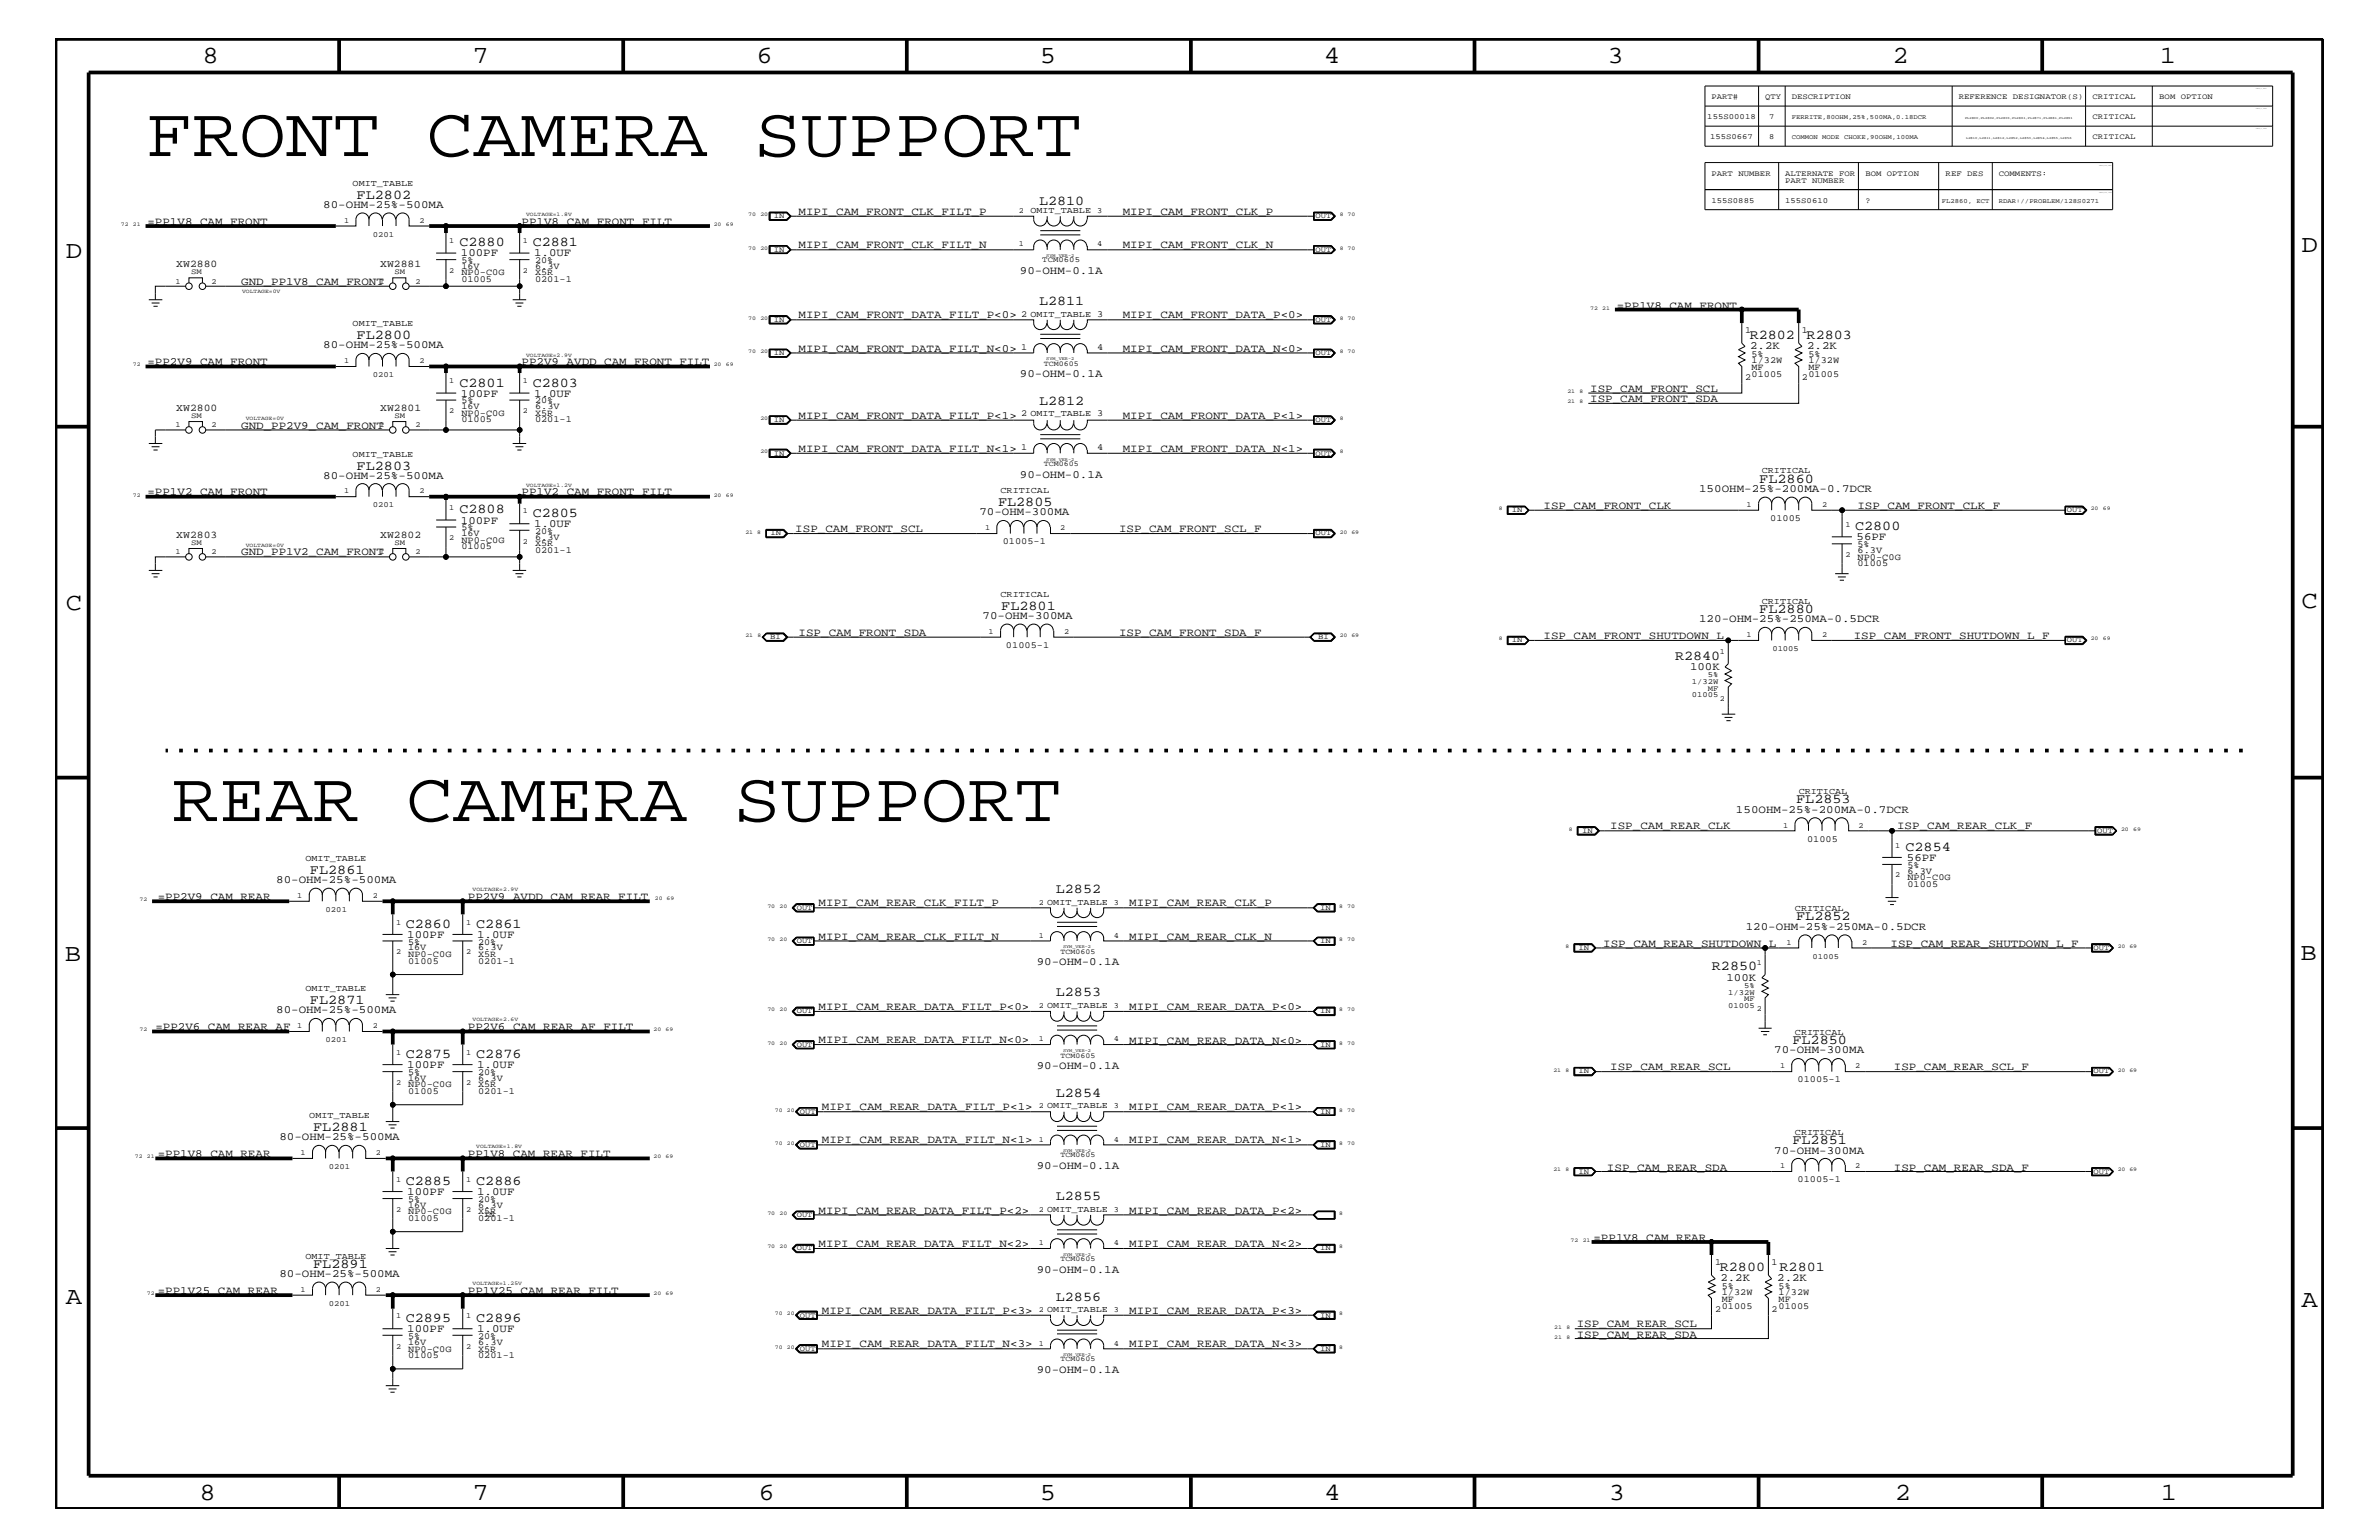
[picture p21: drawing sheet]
<svg xmlns="http://www.w3.org/2000/svg" width="432mm" height="279mm" viewBox="0 0 432 279" stroke-linecap="round" stroke-linejoin="round" font-family="sans-serif">
<defs><g id="words">
<g font-size="12.9">
<text x="26.4" y="28.3">FRONT CAMERA SUPPORT</text>
<text x="31.2" y="149">REAR CAMERA SUPPORT</text>
</g>
<g font-size="4.5">
<text x="36.7" y="11.5">8</text>
<text x="85.8" y="11.5">7</text>
<text x="137.3" y="11.5">6</text>
<text x="188.7" y="11.5">5</text>
<text x="240.3" y="11.5">4</text>
<text x="291.8" y="11.5">3</text>
<text x="343.5" y="11.5">2</text>
<text x="392" y="11.5">1</text>
<text x="11.9" y="46.8">D</text>
<text x="417.7" y="45.7">D</text>
<text x="11.9" y="110.6">C</text>
<text x="417.7" y="110.3">C</text>
<text x="11.8" y="174.3">B</text>
<text x="417.6" y="174.2">B</text>
<text x="11.9" y="236.7">A</text>
<text x="417.7" y="237.1">A</text>
<text x="36.2" y="272.1">8</text>
<text x="85.8" y="272.1">7</text>
<text x="137.7" y="272.1">6</text>
<text x="188.7" y="272.1">5</text>
<text x="240.4" y="272.1">4</text>
<text x="292" y="272.1">3</text>
<text x="343.9" y="272.1">2</text>
<text x="392.2" y="272.1">1</text>
</g>
<g font-size="2.5">
<text x="64.7" y="36.1">FL2802</text>
<text x="188.6" y="37.2">L2810</text>
<text x="83.4" y="44.6">C2880</text>
<text x="96.7" y="44.6">C2881</text>
<text x="188.6" y="55.3">L2811</text>
<text x="64.7" y="61.5">FL2800</text>
<text x="317.6" y="61.5">R2802</text>
<text x="327.9" y="61.5">R2803</text>
<text x="83.4" y="70.1">C2801</text>
<text x="96.7" y="70.1">C2803</text>
<text x="188.6" y="73.5">L2812</text>
<text x="64.7" y="85.2">FL2803</text>
<text x="319.3" y="87.6">FL2860</text>
<text x="83.4" y="93.2">C2808</text>
<text x="96.7" y="93.8">C2805</text>
<text x="181.1" y="91.8">FL2805</text>
<text x="336.7" y="96.2">C2800</text>
<text x="181.7" y="110.6">FL2801</text>
<text x="319.3" y="111.2">FL2880</text>
<text x="304" y="119.7">R2840</text>
<text x="326" y="145.7">FL2853</text>
<text x="345.9" y="154.4">C2854</text>
<text x="56.3" y="158.5">FL2861</text>
<text x="191.6" y="162">L2852</text>
<text x="326" y="167">FL2852</text>
<text x="73.7" y="168.3">C2860</text>
<text x="86.4" y="168.3">C2861</text>
<text x="310.7" y="176.1">R2850</text>
<text x="56.3" y="182.1">FL2871</text>
<text x="191.6" y="180.8">L2853</text>
<text x="73.7" y="192">C2875</text>
<text x="86.4" y="192">C2876</text>
<text x="325.3" y="189.4">FL2850</text>
<text x="191.6" y="199">L2854</text>
<text x="56.9" y="205.2">FL2881</text>
<text x="325.3" y="207.6">FL2851</text>
<text x="73.7" y="215">C2885</text>
<text x="86.4" y="215">C2886</text>
<text x="191.6" y="217.8">L2855</text>
<text x="56.9" y="230.1">FL2891</text>
<text x="312.2" y="230.7">R2800</text>
<text x="323" y="230.7">R2801</text>
<text x="73.7" y="239.9">C2895</text>
<text x="86.4" y="239.9">C2896</text>
<text x="191.6" y="236">L2856</text>
</g>
<g font-size="2">
<text x="26.8" y="40.8">=PP1V8_CAM_FRONT</text>
<text x="58.7" y="37.8">80-OHM-25%-500MA</text>
<text x="94.7" y="40.8">PP1V8_CAM_FRONT_FILT</text>
<text x="144.9" y="39">MIPI_CAM_FRONT_CLK_FILT_P</text>
<text x="203.8" y="39">MIPI_CAM_FRONT_CLK_P</text>
<text x="83.7" y="46.5">100PF</text>
<text x="96.9" y="46.5">1.0UF</text>
<text x="144.9" y="45.1">MIPI_CAM_FRONT_CLK_FILT_N</text>
<text x="203.8" y="45.1">MIPI_CAM_FRONT_CLK_N</text>
<text x="43.8" y="51.7">GND_PP1V8_CAM_FRONT</text>
<text x="185.1" y="49.6">90-OHM-0.1A</text>
<text x="144.9" y="57.8">MIPI_CAM_FRONT_DATA_FILT_P&lt;0&gt;</text>
<text x="203.8" y="57.8">MIPI_CAM_FRONT_DATA_P&lt;0&gt;</text>
<text x="293.5" y="56">=PP1V8_CAM_FRONT</text>
<text x="58.7" y="63.2">80-OHM-25%-500MA</text>
<text x="144.9" y="63.9">MIPI_CAM_FRONT_DATA_FILT_N&lt;0&gt;</text>
<text x="203.8" y="63.9">MIPI_CAM_FRONT_DATA_N&lt;0&gt;</text>
<text x="317.7" y="63.4">2.2K</text>
<text x="328" y="63.4">2.2K</text>
<text x="26.8" y="66.2">=PP2V9_CAM_FRONT</text>
<text x="83.7" y="72">100PF</text>
<text x="94.7" y="66.2">PP2V9_AVDD_CAM_FRONT_FILT</text>
<text x="96.9" y="72">1.0UF</text>
<text x="185.1" y="68.4">90-OHM-0.1A</text>
<text x="288.6" y="71.1">ISP_CAM_FRONT_SCL</text>
<text x="43.8" y="77.8">GND_PP2V9_CAM_FRONT</text>
<text x="144.9" y="76">MIPI_CAM_FRONT_DATA_FILT_P&lt;1&gt;</text>
<text x="203.8" y="76">MIPI_CAM_FRONT_DATA_P&lt;1&gt;</text>
<text x="288.6" y="72.9">ISP_CAM_FRONT_SDA</text>
<text x="144.9" y="82">MIPI_CAM_FRONT_DATA_FILT_N&lt;1&gt;</text>
<text x="203.8" y="82">MIPI_CAM_FRONT_DATA_N&lt;1&gt;</text>
<text x="26.8" y="89.9">=PP1V2_CAM_FRONT</text>
<text x="58.7" y="86.9">80-OHM-25%-500MA</text>
<text x="94.7" y="89.9">PP1V2_CAM_FRONT_FILT</text>
<text x="185.1" y="86.6">90-OHM-0.1A</text>
<text x="308.4" y="89.3">150OHM-25%-200MA-0.7DCR</text>
<text x="83.7" y="95">100PF</text>
<text x="96.9" y="95.6">1.0UF</text>
<text x="177.8" y="93.5">70-OHM-300MA</text>
<text x="280.2" y="92.3">ISP_CAM_FRONT_CLK</text>
<text x="337.1" y="92.3">ISP_CAM_FRONT_CLK_F</text>
<text x="43.8" y="100.8">GND_PP1V2_CAM_FRONT</text>
<text x="144.4" y="96.5">ISP_CAM_FRONT_SCL</text>
<text x="203.1" y="96.5">ISP_CAM_FRONT_SCL_F</text>
<text x="337" y="98">56PF</text>
<text x="178.4" y="112.3">70-OHM-300MA</text>
<text x="308.4" y="112.9">120-OHM-25%-250MA-0.5DCR</text>
<text x="144.9" y="115.3">ISP_CAM_FRONT_SDA</text>
<text x="203.1" y="115.3">ISP_CAM_FRONT_SDA_F</text>
<text x="280.2" y="115.9">ISP_CAM_FRONT_SHUTDOWN_L</text>
<text x="336.5" y="115.9">ISP_CAM_FRONT_SHUTDOWN_L_F</text>
<text x="306.7" y="121.5">100K</text>
<text x="315.1" y="147.5">150OHM-25%-200MA-0.7DCR</text>
<text x="292.3" y="150.5">ISP_CAM_REAR_CLK</text>
<text x="344.3" y="150.5">ISP_CAM_REAR_CLK_F</text>
<text x="50.1" y="160.2">80-OHM-25%-500MA</text>
<text x="346.1" y="156.2">56PF</text>
<text x="28.6" y="163.3">=PP2V9_CAM_REAR</text>
<text x="84.9" y="163.3">PP2V9_AVDD_CAM_REAR_FILT</text>
<text x="148.6" y="164.5">MIPI_CAM_REAR_CLK_FILT_P</text>
<text x="205" y="164.5">MIPI_CAM_REAR_CLK_P</text>
<text x="73.9" y="170.1">100PF</text>
<text x="86.6" y="170.1">1.0UF</text>
<text x="148.6" y="170.5">MIPI_CAM_REAR_CLK_FILT_N</text>
<text x="205" y="170.5">MIPI_CAM_REAR_CLK_N</text>
<text x="291" y="171.7">ISP_CAM_REAR_SHUTDOWN_L</text>
<text x="316.9" y="168.7">120-OHM-25%-250MA-0.5DCR</text>
<text x="343.2" y="171.7">ISP_CAM_REAR_SHUTDOWN_L_F</text>
<text x="188.2" y="175.1">90-OHM-0.1A</text>
<text x="313.4" y="177.9">100K</text>
<text x="50.1" y="183.8">80-OHM-25%-500MA</text>
<text x="148.6" y="183.2">MIPI_CAM_REAR_DATA_FILT_P&lt;0&gt;</text>
<text x="205" y="183.2">MIPI_CAM_REAR_DATA_P&lt;0&gt;</text>
<text x="28.2" y="186.9">=PP2V6_CAM_REAR_AF</text>
<text x="84.9" y="186.9">PP2V6_CAM_REAR_AF_FILT</text>
<text x="148.6" y="189.2">MIPI_CAM_REAR_DATA_FILT_N&lt;0&gt;</text>
<text x="205" y="189.3">MIPI_CAM_REAR_DATA_N&lt;0&gt;</text>
<text x="322" y="191.1">70-OHM-300MA</text>
<text x="73.9" y="193.7">100PF</text>
<text x="86.6" y="193.7">1.0UF</text>
<text x="188.2" y="193.9">90-OHM-0.1A</text>
<text x="292.3" y="194.2">ISP_CAM_REAR_SCL</text>
<text x="343.7" y="194.2">ISP_CAM_REAR_SCL_F</text>
<text x="149.2" y="201.5">MIPI_CAM_REAR_DATA_FILT_P&lt;1&gt;</text>
<text x="205" y="201.5">MIPI_CAM_REAR_DATA_P&lt;1&gt;</text>
<text x="28.6" y="209.9">=PP1V8_CAM_REAR</text>
<text x="50.7" y="206.9">80-OHM-25%-500MA</text>
<text x="84.9" y="209.9">PP1V8_CAM_REAR_FILT</text>
<text x="149.2" y="207.4">MIPI_CAM_REAR_DATA_FILT_N&lt;1&gt;</text>
<text x="205" y="207.5">MIPI_CAM_REAR_DATA_N&lt;1&gt;</text>
<text x="322" y="209.3">70-OHM-300MA</text>
<text x="188.2" y="212.1">90-OHM-0.1A</text>
<text x="291.7" y="212.4">ISP_CAM_REAR_SDA</text>
<text x="343.7" y="212.4">ISP_CAM_REAR_SDA_F</text>
<text x="73.9" y="216.9">100PF</text>
<text x="86.6" y="216.9">1.0UF</text>
<text x="148.6" y="220.2">MIPI_CAM_REAR_DATA_FILT_P&lt;2&gt;</text>
<text x="205" y="220.2">MIPI_CAM_REAR_DATA_P&lt;2&gt;</text>
<text x="148.6" y="226.2">MIPI_CAM_REAR_DATA_FILT_N&lt;2&gt;</text>
<text x="205" y="226.3">MIPI_CAM_REAR_DATA_N&lt;2&gt;</text>
<text x="289.2" y="225.1">=PP1V8_CAM_REAR</text>
<text x="50.7" y="231.8">80-OHM-25%-500MA</text>
<text x="188.2" y="230.9">90-OHM-0.1A</text>
<text x="312.3" y="232.4">2.2K</text>
<text x="322.6" y="232.4">2.2K</text>
<text x="28.6" y="234.7">=PP1V25_CAM_REAR</text>
<text x="84.9" y="234.7">PP1V25_CAM_REAR_FILT</text>
<text x="149.2" y="238.4">MIPI_CAM_REAR_DATA_FILT_P&lt;3&gt;</text>
<text x="205" y="238.4">MIPI_CAM_REAR_DATA_P&lt;3&gt;</text>
<text x="73.9" y="241.7">100PF</text>
<text x="86.6" y="241.7">1.0UF</text>
<text x="149.2" y="244.4">MIPI_CAM_REAR_DATA_FILT_N&lt;3&gt;</text>
<text x="205" y="244.5">MIPI_CAM_REAR_DATA_N&lt;3&gt;</text>
<text x="286.2" y="242.7">ISP_CAM_REAR_SDA</text>
<text x="286.2" y="240.8">ISP_CAM_REAR_SCL</text>
<text x="188.2" y="249">90-OHM-0.1A</text>
</g>
<g font-size="1.9">
<text x="32" y="48.5">XW2880</text>
<text x="69" y="48.5">XW2881</text>
<text x="32" y="74.5">XW2800</text>
<text x="69" y="74.5">XW2801</text>
<text x="32" y="97.6">XW2803</text>
<text x="69" y="97.6">XW2802</text>
</g>
<g font-size="1.7">
<text x="83.7" y="47.7">5%</text>
<text x="97.1" y="47.7">20%</text>
<text x="83.7" y="48.8">16V</text>
<text x="83.7" y="51.3">01005</text>
<text x="83.7" y="50">NP0-C0G</text>
<text x="97.1" y="48.8">6.3V</text>
<text x="97.1" y="51.3">0201-1</text>
<text x="97.1" y="50">X5R</text>
<text x="185.3" y="57.4">2 OMIT_TABLE 3</text>
<text x="185.3" y="63.4">1</text>
<text x="199.1" y="63.4">4</text>
<text x="316.7" y="60.4">1</text>
<text x="317.9" y="64.7">5%</text>
<text x="317.9" y="65.9">1/32W</text>
<text x="327.1" y="60.4">1</text>
<text x="328.3" y="65.9">1/32W</text>
<text x="328.3" y="64.7">5%</text>
<text x="316.7" y="68.9">2</text>
<text x="317.9" y="67.1">MF</text>
<text x="317.9" y="68.4">01005</text>
<text x="327.1" y="68.9">2</text>
<text x="328.3" y="68.4">01005</text>
<text x="328.3" y="67.1">MF</text>
<text x="83.7" y="74.3">16V</text>
<text x="83.7" y="73.2">5%</text>
<text x="83.7" y="76.7">01005</text>
<text x="83.7" y="75.5">NP0-C0G</text>
<text x="97.1" y="74.3">6.3V</text>
<text x="97.1" y="76.7">0201-1</text>
<text x="97.1" y="75.5">X5R</text>
<text x="97.1" y="73.2">20%</text>
<text x="185.3" y="75.6">2 OMIT_TABLE 3</text>
<text x="185.3" y="81.6">1</text>
<text x="199.1" y="81.6">4</text>
<text x="321.3" y="94.5">01005</text>
<text x="83.7" y="96.2">5%</text>
<text x="83.7" y="97.3">16V</text>
<text x="83.7" y="99.7">01005</text>
<text x="83.7" y="98.5">NP0-C0G</text>
<text x="97.1" y="97.9">6.3V</text>
<text x="97.1" y="100.4">0201-1</text>
<text x="97.1" y="96.8">20%</text>
<text x="97.1" y="99.1">X5R</text>
<text x="182" y="98.7">01005-1</text>
<text x="337.1" y="99.3">5%</text>
<text x="337.1" y="101.5">NP0-C0G</text>
<text x="337.1" y="100.4">6.3V</text>
<text x="337.1" y="102.7">01005</text>
<text x="182.6" y="117.5">01005-1</text>
<text x="328" y="152.7">01005</text>
<text x="346.2" y="160.9">01005</text>
<text x="346.2" y="158.5">6.3V</text>
<text x="346.2" y="159.7">NP0-C0G</text>
<text x="346.2" y="157.4">5%</text>
<text x="74.1" y="173.7">NP0-C0G</text>
<text x="74.1" y="172.4">16V</text>
<text x="74.1" y="171.4">5%</text>
<text x="86.8" y="173.7">X5R</text>
<text x="86.8" y="171.4">20%</text>
<text x="86.8" y="172.4">6.3V</text>
<text x="74.1" y="174.9">01005</text>
<text x="86.8" y="174.9">0201-1</text>
<text x="74.1" y="197.3">NP0-C0G</text>
<text x="74.1" y="195">5%</text>
<text x="74.1" y="196.1">16V</text>
<text x="86.8" y="197.3">X5R</text>
<text x="86.8" y="195">20%</text>
<text x="86.8" y="196.1">6.3V</text>
<text x="326.3" y="196.4">01005-1</text>
<text x="74.1" y="198.5">01005</text>
<text x="86.8" y="198.5">0201-1</text>
<text x="326.3" y="214.5">01005-1</text>
<text x="74.1" y="220.3">NP0-C0G</text>
<text x="74.1" y="221.5">01005</text>
<text x="74.1" y="219.1">16V</text>
<text x="74.1" y="218">5%</text>
<text x="86.8" y="220.3">X5R</text>
<text x="86.8" y="218">20%</text>
<text x="86.8" y="221.5">0201-1</text>
<text x="86.8" y="219.1">6.3V</text>
<text x="311.3" y="229.6">1</text>
<text x="312.5" y="233.8">5%</text>
<text x="321.6" y="229.6">1</text>
<text x="322.8" y="233.8">5%</text>
<text x="311.3" y="238">2</text>
<text x="312.5" y="236.2">MF</text>
<text x="312.5" y="237.4">01005</text>
<text x="312.5" y="235">1/32W</text>
<text x="321.6" y="238">2</text>
<text x="322.8" y="237.4">01005</text>
<text x="322.8" y="235">1/32W</text>
<text x="322.8" y="236.2">MF</text>
<text x="74.1" y="245.2">NP0-C0G</text>
<text x="74.1" y="244">16V</text>
<text x="74.1" y="242.9">5%</text>
<text x="86.8" y="242.9">20%</text>
<text x="86.8" y="245.2">X5R</text>
<text x="86.8" y="244">6.3V</text>
<text x="74.1" y="246.4">01005</text>
<text x="86.8" y="246.4">0201-1</text>
</g>
<g font-size="1.6">
<text x="64" y="33.7">OMIT_TABLE</text>
<text x="187" y="38.6">OMIT_TABLE</text>
<text x="64" y="59.2">OMIT_TABLE</text>
<text x="64" y="82.8">OMIT_TABLE</text>
<text x="181.6" y="89.5">CRITICAL</text>
<text x="319.8" y="85.9">CRITICAL</text>
<text x="181.6" y="108.3">CRITICAL</text>
<text x="319.8" y="109.5">CRITICAL</text>
<text x="326.5" y="144">CRITICAL</text>
<text x="55.5" y="156.2">OMIT_TABLE</text>
<text x="325.8" y="165.3">CRITICAL</text>
<text x="55.5" y="179.9">OMIT_TABLE</text>
<text x="325.8" y="187.7">CRITICAL</text>
<text x="56.1" y="202.9">OMIT_TABLE</text>
<text x="325.8" y="205.9">CRITICAL</text>
<text x="55.5" y="228.4">OMIT_TABLE</text>
</g>
<g font-size="1.4">
<text x="310.6" y="18">PART#</text>
<text x="320.4" y="18">QTY</text>
<text x="325.2" y="18">DESCRIPTION</text>
<text x="355.5" y="18">REFERENCE DESIGNATOR(S)</text>
<text x="379.8" y="18">CRITICAL</text>
<text x="391.9" y="18">BOM OPTION</text>
<text x="309.9" y="21.6">155S00018</text>
<text x="321.1" y="21.6">7</text>
<text x="379.8" y="21.6">CRITICAL</text>
<text x="310.4" y="25.3">155S0667</text>
<text x="321.1" y="25.3">8</text>
<text x="379.8" y="25.3">CRITICAL</text>
<text x="310.6" y="31.9">PART NUMBER</text>
<text x="324" y="33.1">PART NUMBER</text>
<text x="324" y="31.9">ALTERNATE FOR</text>
<text x="338.6" y="31.9">BOM OPTION</text>
<text x="353.1" y="31.9">REF DES</text>
<text x="362.8" y="31.9">COMMENTS:</text>
<text x="62.5" y="40.4">1</text>
<text x="76.1" y="40.4">2</text>
<text x="140.5" y="39.6">IN</text>
<text x="184.9" y="38.6">2</text>
<text x="199.1" y="38.6">3</text>
<text x="238.8" y="39.6">OUT</text>
<text x="310.6" y="36.8">155S0885</text>
<text x="324" y="36.8">155S0610</text>
<text x="338.6" y="36.8">?</text>
<text x="67.6" y="43">0201</text>
<text x="81.5" y="44.1">1</text>
<text x="94.9" y="44.1">1</text>
<text x="140.5" y="45.7">IN</text>
<text x="184.9" y="44.6">1</text>
<text x="189.2" y="47.6">TCM0605</text>
<text x="199.1" y="44.6">4</text>
<text x="238.8" y="45.7">OUT</text>
<text x="31.9" y="51.5">1</text>
<text x="34.7" y="49.7">SM</text>
<text x="38.4" y="51.5">2</text>
<text x="68.9" y="51.5">1</text>
<text x="71.6" y="49.7">SM</text>
<text x="75.4" y="51.5">2</text>
<text x="81.5" y="49.6">2</text>
<text x="94.9" y="49.6">2</text>
<text x="140.5" y="58.4">IN</text>
<text x="238.8" y="58.4">OUT</text>
<text x="62.5" y="65.9">1</text>
<text x="76.1" y="65.9">2</text>
<text x="140.5" y="64.5">IN</text>
<text x="238.8" y="64.5">OUT</text>
<text x="67.6" y="68.4">0201</text>
<text x="81.5" y="69.5">1</text>
<text x="94.9" y="69.5">1</text>
<text x="189.4" y="66.4">TCM0605</text>
<text x="31.9" y="77.5">1</text>
<text x="34.7" y="75.8">SM</text>
<text x="38.4" y="77.5">2</text>
<text x="68.9" y="77.5">1</text>
<text x="71.6" y="75.8">SM</text>
<text x="75.4" y="77.5">2</text>
<text x="81.5" y="75">2</text>
<text x="94.9" y="75">2</text>
<text x="140.5" y="76.6">IN</text>
<text x="238.8" y="76.6">OUT</text>
<text x="140.5" y="82.7">IN</text>
<text x="238.8" y="82.7">OUT</text>
<text x="62.5" y="89.5">1</text>
<text x="76.1" y="89.5">2</text>
<text x="189.4" y="84.5">TCM0605</text>
<text x="67.6" y="92.1">0201</text>
<text x="81.5" y="92.6">1</text>
<text x="94.9" y="93.2">1</text>
<text x="274.4" y="92.9">IN</text>
<text x="317" y="92">1</text>
<text x="330.7" y="92">2</text>
<text x="334.9" y="95.6">1</text>
<text x="375.2" y="92.9">OUT</text>
<text x="31.9" y="100.5">1</text>
<text x="34.7" y="98.8">SM</text>
<text x="38.4" y="100.5">2</text>
<text x="68.9" y="100.5">1</text>
<text x="71.6" y="98.8">SM</text>
<text x="75.4" y="100.5">2</text>
<text x="81.5" y="98">2</text>
<text x="94.9" y="98.7">2</text>
<text x="139.9" y="97.1">IN</text>
<text x="178.8" y="96.2">1</text>
<text x="192.4" y="96.2">2</text>
<text x="238.8" y="97.1">OUT</text>
<text x="334.9" y="101">2</text>
<text x="139.8" y="115.9">BI</text>
<text x="179.4" y="115">1</text>
<text x="193.1" y="115">2</text>
<text x="239.3" y="115.9">BI</text>
<text x="274.4" y="116.5">IN</text>
<text x="312.2" y="118.6">1</text>
<text x="317" y="115.6">1</text>
<text x="321.7" y="118.1">01005</text>
<text x="330.7" y="115.6">2</text>
<text x="375.2" y="116.5">OUT</text>
<text x="307.1" y="124.1">1/32W</text>
<text x="310" y="125.3">MF</text>
<text x="310" y="122.9">5%</text>
<text x="307.1" y="126.5">01005</text>
<text x="312.2" y="127.1">2</text>
<text x="287.2" y="151.1">IN</text>
<text x="323.7" y="150.1">1</text>
<text x="337.3" y="150.1">2</text>
<text x="344" y="153.8">1</text>
<text x="380.7" y="151.1">OUT</text>
<text x="344" y="159.2">2</text>
<text x="53.9" y="162.8">1</text>
<text x="59.1" y="165.4">0201</text>
<text x="67.6" y="162.8">2</text>
<text x="71.9" y="167.8">1</text>
<text x="84.6" y="167.8">1</text>
<text x="144.6" y="165">OUT</text>
<text x="188.6" y="164.1">2 OMIT_TABLE</text>
<text x="202.2" y="164.1">3</text>
<text x="239.6" y="165">IN</text>
<text x="71.9" y="173.2">2</text>
<text x="84.6" y="173.2">2</text>
<text x="144.6" y="171.1">OUT</text>
<text x="188.6" y="170.1">1</text>
<text x="192.5" y="173.1">TCM0605</text>
<text x="202.2" y="170.1">4</text>
<text x="239.6" y="171.1">IN</text>
<text x="286.5" y="172.3">IN</text>
<text x="324.3" y="171.4">1</text>
<text x="329" y="173.9">01005</text>
<text x="338" y="171.4">2</text>
<text x="380" y="172.3">OUT</text>
<text x="316.6" y="179.3">5%</text>
<text x="318.9" y="175">1</text>
<text x="144.6" y="183.8">OUT</text>
<text x="188.6" y="182.9">2 OMIT_TABLE</text>
<text x="202.2" y="182.9">3</text>
<text x="239.6" y="183.8">IN</text>
<text x="313.7" y="180.5">1/32W</text>
<text x="313.7" y="182.9">01005</text>
<text x="316.6" y="181.6">MF</text>
<text x="318.9" y="183.5">2</text>
<text x="53.9" y="186.5">1</text>
<text x="59.1" y="189.1">0201</text>
<text x="67.6" y="186.5">2</text>
<text x="71.9" y="191.4">1</text>
<text x="84.6" y="191.4">1</text>
<text x="144.6" y="189.9">OUT</text>
<text x="188.6" y="188.9">1</text>
<text x="192.5" y="191.9">TCM0605</text>
<text x="202.2" y="188.9">4</text>
<text x="239.6" y="189.9">IN</text>
<text x="71.9" y="196.8">2</text>
<text x="84.6" y="196.8">2</text>
<text x="286.5" y="194.8">IN</text>
<text x="323.1" y="193.7">1</text>
<text x="336.7" y="193.7">2</text>
<text x="380" y="194.8">OUT</text>
<text x="145.2" y="202">OUT</text>
<text x="188.6" y="201">2 OMIT_TABLE</text>
<text x="202.2" y="201">3</text>
<text x="239.6" y="202">IN</text>
<text x="54.5" y="209.6">1</text>
<text x="68.2" y="209.6">2</text>
<text x="145.2" y="208.1">OUT</text>
<text x="188.6" y="207.1">1</text>
<text x="202.2" y="207.1">4</text>
<text x="239.6" y="208.1">IN</text>
<text x="59.7" y="212.1">0201</text>
<text x="71.9" y="214.4">1</text>
<text x="84.6" y="214.4">1</text>
<text x="192.5" y="210">TCM0605</text>
<text x="286.5" y="213">IN</text>
<text x="323.1" y="211.9">1</text>
<text x="336.7" y="211.9">2</text>
<text x="380" y="213">OUT</text>
<text x="71.9" y="219.8">2</text>
<text x="84.6" y="219.8">2</text>
<text x="87.8" y="220.8">IN</text>
<text x="144.6" y="220.8">OUT</text>
<text x="188.6" y="219.8">2 OMIT_TABLE</text>
<text x="202.2" y="219.8">3</text>
<text x="144.6" y="226.9">OUT</text>
<text x="188.6" y="225.9">1</text>
<text x="202.2" y="225.9">4</text>
<text x="239.6" y="226.9">IN</text>
<text x="192.5" y="228.8">TCM0605</text>
<text x="54.5" y="234.4">1</text>
<text x="59.7" y="236.9">0201</text>
<text x="68.2" y="234.4">2</text>
<text x="71.9" y="239.2">1</text>
<text x="84.6" y="239.2">1</text>
<text x="145.2" y="239">OUT</text>
<text x="188.6" y="238">2 OMIT_TABLE</text>
<text x="202.2" y="238">3</text>
<text x="239.6" y="239">IN</text>
<text x="71.9" y="244.7">2</text>
<text x="84.6" y="244.7">2</text>
<text x="145.2" y="245.1">OUT</text>
<text x="188.6" y="244.1">1</text>
<text x="202.2" y="244.1">4</text>
<text x="239.6" y="245.1">IN</text>
<text x="192.5" y="247">TCM0605</text>
</g>
<g font-size="1.2">
<text x="325.2" y="21.6">FERRITE,80OHM,25%,500MA,0.18DCR</text>
<text x="325.2" y="25.3">COMMON MODE CHOKE,90OHM,100MA</text>
<text x="352.5" y="36.8">FL2860, ECT</text>
<text x="362.8" y="36.8">RDAR://PROBLEM/128S0271</text>
</g>
<g font-size="1">
<text x="21.9" y="41">72</text>
<text x="24.1" y="41">21</text>
<text x="95.5" y="39.2">VOLTAGE=1.8V</text>
<text x="129.5" y="41">20</text>
<text x="131.7" y="41">69</text>
<text x="135.8" y="39.2">70</text>
<text x="138" y="39.2">20</text>
<text x="243.2" y="39.2">8</text>
<text x="244.6" y="39.2">70</text>
<text x="135.8" y="45.3">70</text>
<text x="138" y="45.3">20</text>
<text x="243.2" y="45.3">8</text>
<text x="244.6" y="45.3">70</text>
<text x="43.9" y="53.2">VOLTAGE=0V</text>
<text x="135.8" y="58">70</text>
<text x="138" y="58">20</text>
<text x="243.2" y="58">8</text>
<text x="244.6" y="58">70</text>
<text x="288.6" y="56.2">72</text>
<text x="290.8" y="56.2">21</text>
<text x="95.5" y="64.7">VOLTAGE=2.9V</text>
<text x="135.8" y="64">70</text>
<text x="138" y="64">20</text>
<text x="243.2" y="64">8</text>
<text x="244.6" y="64">70</text>
<text x="24.1" y="66.5">72</text>
<text x="129.5" y="66.5">20</text>
<text x="131.7" y="66.5">69</text>
<text x="284.5" y="71.3">21</text>
<text x="286.7" y="71.3">8</text>
<text x="44.6" y="76.2">VOLTAGE=0V</text>
<text x="138" y="76.2">20</text>
<text x="243.2" y="76.2">8</text>
<text x="284.5" y="73.2">21</text>
<text x="286.7" y="73.2">8</text>
<text x="138" y="82.2">20</text>
<text x="243.2" y="82.2">8</text>
<text x="95.5" y="88.3">VOLTAGE=1.2V</text>
<text x="24.1" y="90.1">72</text>
<text x="129.5" y="90.1">20</text>
<text x="131.7" y="90.1">69</text>
<text x="272" y="92.6">8</text>
<text x="379.5" y="92.6">20</text>
<text x="381.7" y="92.6">69</text>
<text x="44.6" y="99.3">VOLTAGE=0V</text>
<text x="135.3" y="96.8">21 8</text>
<text x="243.2" y="96.8">20 69</text>
<text x="135.3" y="115.6">21</text>
<text x="137.5" y="115.6">8</text>
<text x="243.2" y="115.6">20 69</text>
<text x="272" y="116.2">8</text>
<text x="379.5" y="116.2">20</text>
<text x="381.7" y="116.2">69</text>
<text x="284.7" y="150.7">8</text>
<text x="385" y="150.7">20</text>
<text x="387.2" y="150.7">69</text>
<text x="85.8" y="161.7">VOLTAGE=2.9V</text>
<text x="25.3" y="163.5">72</text>
<text x="118.9" y="163.3">20 69</text>
<text x="139.3" y="164.7">70</text>
<text x="141.5" y="164.7">20</text>
<text x="243.1" y="164.7">8</text>
<text x="244.5" y="164.7">70</text>
<text x="139.3" y="170.7">70</text>
<text x="141.5" y="170.7">20</text>
<text x="243.1" y="170.7">8</text>
<text x="244.5" y="170.7">70</text>
<text x="284.1" y="172">8</text>
<text x="384.4" y="172">20 69</text>
<text x="85.8" y="185.3">VOLTAGE=2.6V</text>
<text x="139.3" y="183.5">70</text>
<text x="141.5" y="183.5">20</text>
<text x="243.1" y="183.5">8</text>
<text x="244.5" y="183.5">70</text>
<text x="25.3" y="187.1">72</text>
<text x="118.6" y="187.1">20</text>
<text x="120.8" y="187.1">69</text>
<text x="139.3" y="189.5">70</text>
<text x="141.5" y="189.5">20</text>
<text x="243.1" y="189.5">8</text>
<text x="244.5" y="189.5">70</text>
<text x="281.9" y="194.4">21</text>
<text x="284.1" y="194.4">8</text>
<text x="384.4" y="194.4">20 69</text>
<text x="140.6" y="201.7">70</text>
<text x="142.8" y="201.7">20</text>
<text x="243.1" y="201.7">8</text>
<text x="244.5" y="201.7">70</text>
<text x="86.4" y="208.3">VOLTAGE=1.8V</text>
<text x="140.6" y="207.7">70</text>
<text x="142.8" y="207.7">20</text>
<text x="243.1" y="207.7">8</text>
<text x="244.5" y="207.7">70</text>
<text x="24.5" y="210.2">72</text>
<text x="26.7" y="210.2">21</text>
<text x="118.6" y="210.2">20</text>
<text x="120.8" y="210.2">69</text>
<text x="281.9" y="212.5">21</text>
<text x="284.1" y="212.5">8</text>
<text x="384.4" y="212.5">20 69</text>
<text x="139.3" y="220.4">70</text>
<text x="141.5" y="220.4">20</text>
<text x="243.1" y="220.4">8</text>
<text x="139.3" y="226.5">70</text>
<text x="141.5" y="226.5">20</text>
<text x="243.1" y="226.5">8</text>
<text x="285.1" y="225.3">72</text>
<text x="287.3" y="225.3">21</text>
<text x="85.8" y="233.2">VOLTAGE=1.25V</text>
<text x="26.7" y="235">72</text>
<text x="118.6" y="235">20</text>
<text x="120.8" y="235">69</text>
<text x="140.6" y="238.6">70</text>
<text x="142.8" y="238.6">20</text>
<text x="243.1" y="238.6">8</text>
<text x="140.6" y="244.7">70</text>
<text x="142.8" y="244.7">20</text>
<text x="243.1" y="244.7">8</text>
<text x="282.1" y="241.1">21</text>
<text x="282.1" y="242.9">21</text>
<text x="284.3" y="241.1">8</text>
<text x="284.3" y="242.9">8</text>
</g>
<g font-size=".8">
<text x="189.9" y="46.6">SYM_VER-2</text>
<text x="189.9" y="65.4">SYM_VER-2</text>
<text x="189.9" y="83.6">SYM_VER-2</text>
<text x="193" y="172.1">SYM_VER-2</text>
<text x="193" y="190.9">SYM_VER-2</text>
<text x="193" y="209.1">SYM_VER-2</text>
<text x="193" y="227.9">SYM_VER-2</text>
<text x="193" y="246">SYM_VER-2</text>
</g>
<g font-size=".6">
<text x="356.7" y="21.6">FL2800,FL2802,FL2803,FL2861,FL2871,FL2881,FL2891</text>
<text x="356.9" y="25.3">L2810,L2811,L2812,L2852,L2853,L2854,L2855,L2856</text>
</g>
</g></defs>
<g fill="none" stroke="#000" stroke-width=".18">
<path d="M309.5 15.6h103v10.9h-103zM309.5 19.2h103M319.2 15.6v10.9M324 15.6v10.9M354.3 15.6v10.9M378.5 15.6v10.9M390.7 15.6v10.9M67 39.8a1.19 1.19 0 0 0-1.2-1.2 1.19 1.19 0 0 0-1.2 1.2v1.2h-3.6M67 39.8a1.19 1.19 0 0 1 1.2-1.2 1.19 1.19 0 0 1 1.1 1.2M67 39.8v1.2M71.8 39.8a1.19 1.19 0 0 0-1.2-1.2 1.19 1.19 0 0 0-1.2 1.2v1.2M139.6 38.5h3.2l.8 .7-.8 .8h-3.2z"/>
<path d="M139.6 39.9h3.2M139.6 38.6h3.2M139.7 38.6v1.3M139.8 38.6h2.9l.7 .6-.7 .6h-2.9zM142.8 38.6l.7 .6-.7 .7M142.8 38.6l.6 .6M143.4 39.2h44.2a1.28 1.28 0 0 0 .4 1.5 1.28 1.28 0 0 0 1.5 .1l.4-.6 .1-.4M143.4 39.2l-.6 .7M190.1 39.2a1.28 1.28 0 0 0 .4 1.5 1.28 1.28 0 0 0 1.5 .1l.4-.6v-.4M192.4 39.8a1.19 1.19 0 0 0 1.2 1.2 1.19 1.19 0 0 0 1.2-1.2M192.4 39.2v.6M194.9 39.2a1.28 1.28 0 0 0 .4 1.5 1.28 1.28 0 0 0 1.5 .1l.4-.6 .1-.4"/>
<path d="M238.4 38.5h3.2l.8 .7-.8 .8h-3.2zM238.4 39.9h3.2M238.4 38.6h3.2M238.5 39.2h-41.1v.6M238.5 38.6v1.3M238.5 38.6h3.1l.5 .6-.5 .6h-3.1M241.6 38.6l.7 .6-.7 .7M241.6 38.6l.6 .6-.6 .7M309.5 29.5h74v8.5h-74zM309.5 34.4h74M309.5 22.9h103M322.8 29.5v8.5"/>
<path d="M337.3 29.5v8.5M351.9 29.5v8.5M361.6 29.5v8.5M27 54.4h2.5M27.5 55h1.5M27.9 55.6h.7M33.7 51.9h-5.5v2.5M34.3 51.3v-.9h2.4v.9M37.3 51.9h33.3M71.3 51.3v-.9h2.4v.9M71.9 41v-1.2a1.19 1.19 0 0 1 1.2-1.2 1.19 1.19 0 0 1 1.2 1.2v1.2h3.6M74.3 51.9h6.6"/>
<path d="M79.2 47.1h3.6M79.2 45.9h3.6M80.9 47.1v4.8h13.4v-4.8M80.9 42.3v3.6M92.5 47.1h3.6M92.5 45.9h3.6M93 54.4h2.5M93.6 55h1.4M93.9 55.6h.8M94.3 42.3v3.6M94.3 51.9v2.5M139.6 57.3h3.2l.8 .7-.8 .8h-3.2z"/>
<path d="M139.6 58.7h3.2M139.6 57.3h3.2M139.7 44.6h3.1l.6 .7-.6 .6h-3.1zM139.7 57.3v1.4M139.8 44.6v1.3M139.8 57.4h2.9l.7 .6-.7 .6h-2.9zM142.7 44.6l.7 .7M142.8 44.6h-3.2v1.4h3.2M142.8 57.3l.7 .7-.7 .7M142.8 57.3l.6 .7M142.8 44.6l.8 .7-.8 .7M142.8 44.6l.7 .7-.7 .7"/>
<path d="M143.4 58h44.2a1.28 1.28 0 0 0 .4 1.5 1.28 1.28 0 0 0 1.5 .1l.4-.6 .1-.4M143.4 58l-.6 .7M143.4 45.3l-.7 .6M187.6 44.7a1.19 1.19 0 0 1 1.2-1.2 1.19 1.19 0 0 1 1.2 1.2M187.6 44.6v.7h-44.2M188.8 41.9h7.3M188.8 42.6h7.3M190.1 44.7a1.19 1.19 0 0 1 1.2-1.2 1.19 1.19 0 0 1 1.1 1.2 1.19 1.19 0 0 1 1.2-1.2 1.19 1.19 0 0 1 1.2 1.2M190.1 58a1.28 1.28 0 0 0 .4 1.5 1.28 1.28 0 0 0 1.5 .1l.4-.6v-.4M190.1 44.6v.7M192.4 58.6a1.19 1.19 0 0 0 1.2 1.2 1.19 1.19 0 0 0 1.2-1.2M192.4 44.6v.7"/>
<path d="M192.4 58v.6M194.9 44.7a1.19 1.19 0 0 1 1.2-1.2 1.19 1.19 0 0 1 1.2 1.2M194.9 58a1.28 1.28 0 0 0 .4 1.5 1.28 1.28 0 0 0 1.5 .1l.4-.6 .1-.4M194.9 44.6v.7M197.4 44.6v.7h41.1M238.4 57.3h3.2l.8 .7-.8 .8h-3.2zM238.4 58.7h3.2M238.4 57.3h3.2M238.5 58h-41.1v.6M238.5 44.6h3.1l.6 .7-.6 .6h-3.1zM238.5 57.3v1.4M238.5 57.4h3.1l.5 .6-.5 .6h-3.1"/>
<path d="M241.6 44.6l.5 .7-.5 .6M241.6 44.6h-3.2v1.4h3.2M241.6 44.6l.8 .7-.8 .7M241.6 44.6l.7 .7-.7 .7M241.6 57.3l.7 .7-.7 .7M241.6 57.3l.6 .7-.6 .7M316.1 58.6v3.7l.6 .6-1.1 .5 1.1 .6-1.1 .7 1.1 .6-1.1 .6 .5 .6v4.8h-27.8M326.5 58.6v3.7l.6 .6-1.3 .5 1.3 .6-1.3 .7 1.3 .6-1.3 .6 .7 .6v6.7h-38.2M33.7 78h-5.5v2.5M34.3 77.4v-.9h2.4v.9M37.3 78h33.3M67 65.3a1.19 1.19 0 0 0-1.2-1.2 1.19 1.19 0 0 0-1.2 1.2v1.2h-3.6"/>
<path d="M67 65.3a1.19 1.19 0 0 1 1.2-1.2 1.19 1.19 0 0 1 1.1 1.2M67 65.3v1.2M71.3 77.4v-.9h2.4v.9M71.8 65.3a1.19 1.19 0 0 0-1.2-1.2 1.19 1.19 0 0 0-1.2 1.2v1.2M71.9 66.5v-1.2a1.19 1.19 0 0 1 1.2-1.2 1.19 1.19 0 0 1 1.2 1.2v1.2h3.6M74.3 78h6.6M79.2 72.6h3.6M79.2 71.3h3.6M80.9 72.6v5.4h13.4v-5.4M80.9 67.7v3.6M92.5 72.6h3.6M92.5 71.3h3.6"/>
<path d="M94.3 67.7v3.6M94.3 78v2.5M139.6 75.5h3.2l.8 .7-.8 .8h-3.2zM139.7 63.4h3.1l.6 .6-.6 .7h-3.1zM139.7 75.6h3.1l.6 .6-.6 .6h-3.1zM139.8 63.4v1.3M139.8 75.6v1.2M142.7 75.6l.7 .6M142.7 63.4l.7 .6M142.8 63.4h-3.2v1.4h3.2M142.8 75.5l.7 .7-.7 .7h-3.2M142.8 63.4l.8 .6-.8 .8"/>
<path d="M142.8 63.4l.7 .6-.7 .8M143.4 76.2h44.2a1.28 1.28 0 0 0 .4 1.5 1.28 1.28 0 0 0 1.5 .1l.4-.6 .1-.4M143.4 76.2l-.7 .6M143.4 64l-.7 .7M187.6 63.5a1.19 1.19 0 0 1 1.2-1.2 1.19 1.19 0 0 1 1.2 1.2M187.6 63.4v.6h-44.2M188.8 60.6h7.3M188.8 61.4h7.3M188.8 78.9h7.3M188.8 79.6h7.3M190.1 63.5a1.19 1.19 0 0 1 1.2-1.2 1.19 1.19 0 0 1 1.1 1.2 1.19 1.19 0 0 1 1.2-1.2 1.19 1.19 0 0 1 1.2 1.2M190.1 76.2a1.28 1.28 0 0 0 .4 1.5 1.28 1.28 0 0 0 1.5 .1l.4-.6v-.4"/>
<path d="M190.1 63.4v.6M192.4 76.8a1.19 1.19 0 0 0 1.2 1.2 1.19 1.19 0 0 0 1.2-1.2M192.4 63.4v.6M192.4 76.2v.6M194.9 63.5a1.19 1.19 0 0 1 1.2-1.2 1.19 1.19 0 0 1 1.2 1.2M194.9 76.2a1.28 1.28 0 0 0 .4 1.5 1.28 1.28 0 0 0 1.5 .1l.4-.6 .1-.4M194.9 63.4v.6M197.4 63.4v.6h41.1M238.4 75.5h3.2l.8 .7-.8 .8h-3.2zM238.5 76.2h-41.1v.6M238.5 63.4h3.1l.6 .6-.6 .7h-3.1zM238.5 75.6h3.1l.6 .6-.6 .6h-3.1z"/>
<path d="M241.6 63.4l.5 .6-.5 .7M241.6 75.6l.5 .6-.5 .6M241.6 63.4h-3.2v1.4h3.2M241.6 75.5l.7 .7-.7 .7h-3.2M241.6 63.4l.8 .6-.8 .8M241.6 63.4l.7 .6-.7 .8M27 80.5h2.5M27.5 81.1h1.5M27.9 81.6h.7M67 88.9a1.19 1.19 0 0 0-1.2-1.2 1.19 1.19 0 0 0-1.2 1.2v1.2h-3.6M67 88.9a1.19 1.19 0 0 1 1.2-1.2 1.19 1.19 0 0 1 1.1 1.2M67 88.9v1.2"/>
<path d="M71.8 88.9a1.19 1.19 0 0 0-1.2-1.2 1.19 1.19 0 0 0-1.2 1.2v1.2M71.9 90.1v-1.2a1.19 1.19 0 0 1 1.2-1.2 1.19 1.19 0 0 1 1.2 1.2v1.2h3.6M79.2 95.6h3.6M79.2 94.3h3.6M80.9 95.6v5.4h13.4v2.5M80.9 90.7v3.6M92.5 96.2h3.6M92.5 95h3.6M93 80.5h2.5M93.6 81.1h1.4M93.9 81.6h.8M94.3 91.4v3.6"/>
<path d="M94.3 96.2v4.8M139 96.1h3.2l.7 .7-.7 .7h-3.2M139 96h3.2l.8 .8-.8 .8h-3.2zM139.1 96.2h3.1l.5 .6M139.1 96.1v1.4M139.6 81.5h3.2l.8 .7-.8 .8h-3.2zM139.6 81.6h3.2M139.7 81.6v1.3h3.1l.6-.7M139.8 81.6h2.9l.7 .6-.7 .6h-2.9zM142.2 96.1l.6 .7-.6 .7M142.7 96.8l-.5 .6h-3.1M142.8 81.6l.7 .6-.7 .8"/>
<path d="M142.8 81.6l.6 .6M183.3 95.6a1.19 1.19 0 0 0-1.2-1.2 1.19 1.19 0 0 0-1.2 1.2v1.2h-38.2M185.8 95.6a1.19 1.19 0 0 0-1.2-1.2 1.19 1.19 0 0 0-1.2 1.2v1.2M188.2 95.6a1.19 1.19 0 0 0-1.2-1.2 1.19 1.19 0 0 0-1.2 1.2v1.2M188.2 95.6a1.19 1.19 0 0 1 1.2-1.2 1.19 1.19 0 0 1 1.2 1.2M188.2 95.6v1.2M190 81.6a1.19 1.19 0 0 0-1.2-1.1 1.19 1.19 0 0 0-1.2 1.1v.6h-44.2M190.7 95.6v1.2h47.8M192.4 81.6a1.19 1.19 0 0 1 1.2-1.1 1.19 1.19 0 0 1 1.2 1.1M192.4 81.6a1.19 1.19 0 0 0-1.1-1.1 1.19 1.19 0 0 0-1.2 1.1v.6M192.4 81.6v.6M197.3 81.6a1.19 1.19 0 0 0-1.2-1.1 1.19 1.19 0 0 0-1.2 1.1v.6"/>
<path d="M197.4 81.6v.6h41.1M238.4 81.5h3.2l.8 .7-.8 .8h-3.2zM238.4 96h3.2l.8 .8-.8 .8h-3.2zM238.4 97.5h3.2M238.4 96.1h3.2M238.4 81.6h3.2M238.5 96.2h3.1l.5 .6-.5 .6h-3.1M238.5 81.6v1.3h3.1l.6-.7-.6-.6M238.5 96.1v1.4M238.5 81.6h3.1l.5 .6-.5 .6h-3.1M241.6 96.1l.7 .7-.7 .7M241.6 96.1l.6 .7-.6 .7"/>
<path d="M241.6 81.6l.7 .6-.7 .8M273.6 91.8h3.2l.7 .8-.7 .7h-3.2zM273.6 91.9h3.2l.7 .7-.7 .6h-3.2zM273.7 92h3.1l.6 .6-.6 .6h-3.1zM321.6 91.4a1.19 1.19 0 0 0-1.2-1.2 1.19 1.19 0 0 0-1.2 1.2v1.2h-41.8M321.6 91.4a1.19 1.19 0 0 1 1.1-1.2 1.19 1.19 0 0 1 1.2 1.2M321.6 91.4v1.2M326.4 91.4a1.19 1.19 0 0 0-1.2-1.2 1.19 1.19 0 0 0-1.2 1.2v1.2M326.5 92.6v-1.2a1.19 1.19 0 0 1 1.2-1.2 1.19 1.19 0 0 1 1.1 1.2v1.2h46.1M332.5 97.4h3.6M332.5 98.7h3.6M334.3 92.6v4.8"/>
<path d="M334.3 98.7v5.4M374.8 91.8h3.2l.8 .8-.8 .7h-3.2zM374.8 91.9h3.2l.7 .7-.7 .6h-3.2M374.9 91.9v1.3M374.9 92h3.1l.5 .6-.5 .6h-3.1M378 91.9l.6 .7-.6 .6M27 103.5h2.5M27.5 104.1h1.5M27.9 104.7h.7M33.7 101h-5.5v2.5M34.3 100.4v-.9h2.4v.9M37.3 101h33.3"/>
<path d="M71.3 100.4v-.9h2.4v.9M74.3 101h6.6M93 103.5h2.5M93.6 104.1h1.4M93.9 104.7h.8M138.3 115.6l.8-.8h3.1l.8 .8-.8 .8h-3.1zM139.1 114.9h3.1l.6 .7-.6 .7h-3.1M139.1 114.9h3.1l.7 .7-.7 .7h-3.1M139.1 114.9l-.7 .7 .7 .7M184 114.4a1.19 1.19 0 0 0-1.2-1.2 1.19 1.19 0 0 0-1.2 1.2v1.2h-38.9l-.5-.6h-3.1l-.6 .6 .6 .6h3.1l.5-.6M184 114.4a1.19 1.19 0 0 1 1.2-1.2 1.19 1.19 0 0 1 1.2 1.2M184 114.4v1.2"/>
<path d="M188.8 114.4a1.19 1.19 0 0 0-1.2-1.2 1.19 1.19 0 0 0-1.2 1.2v1.2M188.8 114.4a1.19 1.19 0 0 1 1.2-1.2 1.19 1.19 0 0 1 1.2 1.2M188.8 114.4v1.2M191.3 114.4v1.2h46.6M237.7 115.6l.8-.8h3.1l.8 .8-.8 .8h-3.1zM237.9 115.6l.6-.6h3.1l.5 .6-.5 .6h-3.1zM238.5 114.9h3.1l.6 .7-.6 .7h-3.1M238.5 114.9h3.1l.7 .7-.7 .7h-3.1M238.5 114.9l-.7 .7 .7 .7M273.6 115.4h3.2l.7 .8-.7 .8h-3.2zM273.6 115.5h3.2l.7 .7-.7 .7h-3.2zM273.7 115.6h3.1l.6 .6-.6 .6h-3.1z"/>
<path d="M313.7 116.2v4.2l-.6 .6 1.2 .7-1.2 .6 1.2 .6-1.2 .6 1.2 .6-.6 .6v4.9M321.6 115a1.19 1.19 0 0 0-1.2-1.2 1.19 1.19 0 0 0-1.2 1.2v1.2h-41.8M321.6 115a1.19 1.19 0 0 1 1.1-1.2 1.19 1.19 0 0 1 1.2 1.2M321.6 115v1.2M326.4 115a1.19 1.19 0 0 0-1.2-1.2 1.19 1.19 0 0 0-1.2 1.2v1.2M326.5 116.2v-1.2a1.19 1.19 0 0 1 1.2-1.2 1.19 1.19 0 0 1 1.1 1.2v1.2h46.1M333.1 104.1h2.4M333.6 104.7h1.4M333.9 105.3h.8M374.8 115.4h3.2l.8 .8-.8 .8h-3.2zM374.8 115.5h3.2l.7 .7-.7 .7h-3.2M374.9 115.6h3.1l.5 .6-.5 .6h-3.1"/>
<path d="M374.9 115.5v1.4M378 115.5l.6 .7-.6 .7M312.5 129.6h2.5M313 130.2h1.5M313.4 130.8h.7M286.3 150h3.3l.7 .7-.7 .8h-3.3zM286.4 150.1h3.1l.6 .6-.6 .6h-3.1zM289.5 150.1l.7 .6-.7 .7h-3.2M289.5 150.1h-3.2v1.4M289.5 150.1l.7 .6-.7 .8M328.2 149.5a1.19 1.19 0 0 0-1.2-1.1 1.19 1.19 0 0 0-1.2 1.1v1.2h-35.7M330.6 149.5a1.19 1.19 0 0 0-1.2-1.1 1.19 1.19 0 0 0-1.1 1.1v1.2"/>
<path d="M333.1 149.5a1.19 1.19 0 0 0-1.2-1.1 1.19 1.19 0 0 0-1.2 1.1v1.2M333.1 149.5a1.19 1.19 0 0 1 1.2-1.1 1.19 1.19 0 0 1 1.1 1.1M333.1 149.5v1.2M335.5 149.5v1.2h7.9M341.6 156.8h3.6M341.6 155.6h3.6M343.4 156.8v6M380.2 150h3.3l.7 .7-.7 .8h-3.3zM380.4 150.7h-37v4.9M380.4 150.1h3.1l.5 .6-.5 .6h-3.1zM384.1 150.7l-.6 .7h-3.2M384.1 150.7l-.6 .8"/>
<path d="M384.1 150.7l-.6-.6h-3.2v1.4M56.1 162.2v1.3h-3.6M56.1 162.3a1.19 1.19 0 0 1 1.2-1.2 1.19 1.19 0 0 1 1.2 1.2 1.19 1.19 0 0 1 1.2-1.2 1.19 1.19 0 0 1 1.2 1.2M58.5 162.2v1.3M61 162.3a1.19 1.19 0 0 1 1.1-1.2 1.19 1.19 0 0 1 1.2 1.2M61 162.2v1.3M63.4 162.3a1.19 1.19 0 0 1 1.2-1.2 1.19 1.19 0 0 1 1.2 1.2M63.4 162.2v1.3M65.8 162.2v1.3h3.6M69.4 170.7h3.7M69.4 169.5h3.7M71.3 170.7v6.1h12.7v-6.1"/>
<path d="M71.3 165.9v3.6M71.3 176.8v3.7M82.1 170.7h3.7M82.1 169.5h3.7M84 165.9v3.6M144.5 163.9h3.2v1.6h-3.2l-.7-.8zM144.5 170h3.2v1.5h-3.2M144.5 170l-.7 .7 .7 .8M144.6 170.1l-.6 .6 .6 .7M144.6 164l-.7 .7 .7 .7M144.6 170.1h3.1v1.3h-3.1M144.6 170.1l-.7 .6 .7 .7"/>
<path d="M147.7 164.1h-3.1l-.6 .6 .6 .6h3.1M147.7 164.7h43a1.28 1.28 0 0 0 .3 1.5 1.28 1.28 0 0 0 1.6 .1l.4-.6v-.4M147.7 164v1.4M147.7 164h-3.2l-.7 .7 .7 .7h3.2M190.7 170.2a1.19 1.19 0 0 1 1.2-1.2 1.19 1.19 0 0 1 1.1 1.2M190.7 170.1v.6h-43M191.9 167.3h7.2M191.9 168.1h7.2M193.1 170.2a1.19 1.19 0 0 1 1.2-1.2 1.19 1.19 0 0 1 1.2 1.2 1.19 1.19 0 0 1 1.2-1.2 1.19 1.19 0 0 1 1.2 1.2M193.1 164.7a1.28 1.28 0 0 0 .4 1.5 1.28 1.28 0 0 0 1.5 .1l.4-.6 .1-.4M193.1 170.1v.6M195.5 165.3a1.19 1.19 0 0 0 1.2 1.2 1.19 1.19 0 0 0 1.2-1.2"/>
<path d="M195.5 164.7v.6M195.5 170.1v.6M198 164.7a1.28 1.28 0 0 0 .3 1.5 1.28 1.28 0 0 0 1.5 .1 1.51 1.51 0 0 0 .5-1.6h38.2M198 170.2a1.19 1.19 0 0 1 1.1-1.2 1.19 1.19 0 0 1 1.2 1.2M198 170.1v.6M200.3 170.1v.6h38.2M238.3 164.7l.8-.8h3.2v1.6h-3.2zM238.5 164.7l.7-.6h2.9v1.2h-2.9zM238.5 170.7l.6-.6h3.1v1.3h-3.1zM238.5 164.7l.6 .7M239.1 165.4h3.2M239.1 164h3.2"/>
<path d="M239.1 170h3.2v1.5h-3.2M239.1 170l-.8 .7 .8 .8M239.1 164l-.7 .7 .7 .7M239.1 164l-.6 .7M239.1 170l-.7 .7 .7 .8M239.2 170.1l-.7 .6 .7 .7M242.1 170.1v1.3M242.2 164v1.4M285.7 171.2h3.3l.6 .8-.6 .7h-3.3zM285.8 171.2v1.5h3.1M285.8 171.3h3.1l.7 .7-.7 .7M285.8 171.4h3.1l.6 .6-.6 .6h-3.1z"/>
<path d="M288.9 171.2l.7 .8M289.6 172l-.7 .7M320.4 172v4.8l-.6 .6 1.2 .6-1.2 .7 1.2 .6-1.2 .6 1.2 .6-.6 .5v5.5M326.5 170.7v1.3h-37M326.5 170.8a1.19 1.19 0 0 1 1.2-1.2 1.19 1.19 0 0 1 1.1 1.2 1.19 1.19 0 0 1 1.2-1.2 1.19 1.19 0 0 1 1.2 1.2M328.8 170.7v1.3M331.3 170.8a1.19 1.19 0 0 1 1.2-1.2 1.19 1.19 0 0 1 1.2 1.2 1.19 1.19 0 0 1 1.2-1.2 1.19 1.19 0 0 1 1.1 1.2M331.3 170.7v1.3M333.7 170.7v1.3M336.1 170.7v1.3h43.7M342.2 162.8h2.4M342.6 163.5h1.6"/>
<path d="M343.1 164.1h.6M379.6 171.2h3.3l.7 .8-.7 .7h-3.3zM379.6 172.7h3.3M379.8 171.4h3l.7 .6-.7 .6h-3zM382.9 171.2l.6 .8-.6 .7M383.5 172l-.6 .7M383.5 172l-.6-.7h-3.2v1.4M56.1 185.9v1.2h-3.6M56.1 186a1.19 1.19 0 0 1 1.2-1.2 1.19 1.19 0 0 1 1.2 1.2 1.19 1.19 0 0 1 1.2-1.2 1.19 1.19 0 0 1 1.2 1.2M58.5 185.9v1.2M61 186a1.19 1.19 0 0 1 1.1-1.2 1.19 1.19 0 0 1 1.2 1.2M61 185.9v1.2"/>
<path d="M63.4 186a1.19 1.19 0 0 1 1.2-1.2 1.19 1.19 0 0 1 1.2 1.2M63.4 185.9v1.2M65.8 185.9v1.2h3.6M69.4 194.4h3.7M69.4 193.2h3.7M70 180.5h2.5M70.5 181h1.5M70.9 181.6h.7M71.3 194.4v6h12.7v-6M71.3 189.5v3.7M82.1 194.4h3.7M82.1 193.2h3.7"/>
<path d="M84 189.5v3.7M144.5 182.7h3.2v1.6h-3.2l-.7-.8zM144.5 188.8h3.2v1.5h-3.2M144.5 182.7l-.7 .8 .7 .7h3.2M144.5 188.8l-.7 .7 .7 .8M144.6 188.9l-.6 .6 .6 .7M144.6 184.2l-.7-.7 .7-.7h3.1v1.4M144.6 188.9h3.1v1.3h-3.1M144.6 188.9l-.7 .6 .7 .7M147.7 182.9h-3.1l-.6 .6 .6 .6h3.1M147.7 183.5h43a1.28 1.28 0 0 0 .3 1.5 1.28 1.28 0 0 0 1.6 .1l.4-.6v-.4M190.7 189a1.19 1.19 0 0 1 1.2-1.2 1.19 1.19 0 0 1 1.1 1.2"/>
<path d="M190.7 188.9v.6h-43M191.9 186.1h7.2M191.9 186.9h7.2M193.1 189a1.19 1.19 0 0 1 1.2-1.2 1.19 1.19 0 0 1 1.2 1.2 1.19 1.19 0 0 1 1.2-1.2 1.19 1.19 0 0 1 1.2 1.2M193.1 183.5a1.28 1.28 0 0 0 .4 1.5 1.28 1.28 0 0 0 1.5 .1l.4-.6 .1-.4M193.1 188.9v.6M195.5 184.1a1.19 1.19 0 0 0 1.2 1.2 1.19 1.19 0 0 0 1.2-1.2M195.5 183.5v.6M195.5 188.9v.6M198 183.5a1.28 1.28 0 0 0 .3 1.5 1.28 1.28 0 0 0 1.5 .1 1.51 1.51 0 0 0 .5-1.6h38.2M198 189a1.19 1.19 0 0 1 1.1-1.2 1.19 1.19 0 0 1 1.2 1.2M198 188.9v.6"/>
<path d="M200.3 188.9v.6h38.2M238.5 183.5l.7-.6h2.9v1.2h-2.9zM238.5 183.5l.6-.7h3.1v1.4M238.5 189.5l.6-.6h3.1v1.3h-3.1zM238.5 183.5l.6 .7M239.1 182.7h3.2v1.6h-3.2l-.8-.8zM239.1 184.2h3.2M239.1 188.8h3.2v1.5h-3.2M239.1 182.7l-.7 .8 .7 .7M239.1 188.8l-.8 .7 .8 .8M239.1 188.8l-.7 .7 .7 .8M239.2 188.9l-.7 .6 .7 .7"/>
<path d="M242.1 188.9v1.3M285.7 193.7h3.3l.6 .7-.6 .8h-3.3zM285.8 195h3.1M285.8 193.7v1.4h3.1l.7-.7M285.8 193.7h3.1M285.8 193.7v1.3M288.9 193.7l.7 .7-.7 .6M288.9 193.7l.7 .7M288.9 193.7l.6 .7M289.5 194.4l-.6 .6M319.2 186.5h2.4M319.6 187.1h1.5"/>
<path d="M320 187.7h.7M325.2 193.2v1.2h-35.7M325.2 193.2a1.19 1.19 0 0 1 1.2-1.1 1.19 1.19 0 0 1 1.2 1.1M327.7 193.2a1.19 1.19 0 0 1 1.1-1.1 1.19 1.19 0 0 1 1.2 1.1M327.7 193.2v1.2M330.1 193.2a1.19 1.19 0 0 1 1.2-1.1 1.19 1.19 0 0 1 1.2 1.1 1.19 1.19 0 0 1 1.2-1.1 1.19 1.19 0 0 1 1.2 1.1M330.1 193.2v1.2M332.5 193.2v1.2M334.9 193.2v1.2h44.9M379.6 193.7h3.3l.7 .7-.7 .8h-3.3zM379.7 193.7h3.2l.6 .7-.6 .6h-3.2zM379.8 193.7v1.3"/>
<path d="M382.8 193.7l.7 .7M382.9 193.7l.6 .7-.6 .7h-3.3M383.5 194.4l-.7 .6M56.7 208.9v1.3h-3.6M56.7 209a1.19 1.19 0 0 1 1.2-1.2 1.19 1.19 0 0 1 1.2 1.2 1.19 1.19 0 0 1 1.2-1.2 1.19 1.19 0 0 1 1.2 1.2M59.1 208.9v1.3M61.6 209a1.19 1.19 0 0 1 1.1-1.2 1.19 1.19 0 0 1 1.2 1.2M61.6 208.9v1.3M64 209a1.19 1.19 0 0 1 1.2-1.2 1.19 1.19 0 0 1 1.2 1.2M64 208.9v1.3M66.4 208.9v1.3h3.6M69.4 217.5h3.7"/>
<path d="M69.4 216.2h3.7M70 203.5h2.5M70.5 204.1h1.5M70.9 204.7h.7M71.3 217.5v6h12.7v-6M71.3 200.4v3.1M71.3 212.5v3.7M82.1 217.5h3.7M82.1 216.2h3.7M84 212.5v3.7M144.4 207.7l.7-.7h3.2v1.5h-3.2zM144.5 219.7h3.2v1.5h-3.2"/>
<path d="M144.5 219.7l-.7 .7 .7 .8M144.6 219.8l-.6 .6 .6 .7M144.6 219.8h3.1v1.3h-3.1M144.6 219.8l-.7 .6 .7 .7M145.1 200.9l-.7 .8 .7 .7M145.1 200.9h3.2v1.5h-3.2M145.2 201l-.6 .7 .6 .6M145.2 201l-.7 .7 .7 .6M145.2 201h3.1v1.3h-3.1M145.2 207l-.7 .7 .7 .7M148.3 201.7h42.4a1.28 1.28 0 0 0 .3 1.5 1.28 1.28 0 0 0 1.6 .1l.4-.6v-.4M148.3 207.1h-3.1l-.6 .6 .6 .6h3.1"/>
<path d="M148.3 207v1.4M148.3 207h-3.2l-.7 .7 .7 .7h3.2M191.9 204.3h7.2M191.9 205.1h7.2M193 207.1a1.19 1.19 0 0 0-1.1-1.2 1.19 1.19 0 0 0-1.2 1.2v.6h-42.4M193.1 201.7a1.28 1.28 0 0 0 .4 1.5 1.28 1.28 0 0 0 1.5 .1l.4-.6 .1-.4M195.5 207.1a1.19 1.19 0 0 1 1.2-1.2 1.19 1.19 0 0 1 1.2 1.2M195.5 202.3a1.19 1.19 0 0 0 1.2 1.2 1.19 1.19 0 0 0 1.2-1.2M195.5 207.1a1.19 1.19 0 0 0-1.2-1.2 1.19 1.19 0 0 0-1.2 1.2v.6M195.5 201.7v.6M195.5 207.1v.6M198 201.7a1.28 1.28 0 0 0 .3 1.5 1.28 1.28 0 0 0 1.5 .1 1.51 1.51 0 0 0 .5-1.6h38.2"/>
<path d="M198 207.7a1.28 1.28 0 0 1 .3-1.5 1.28 1.28 0 0 1 1.5 0 1.51 1.51 0 0 1 .5 1.5h38.2M238.3 207.7l.8-.7h3.2v1.5h-3.2zM238.5 207.7l.7-.6h2.9v1.2h-2.9zM238.5 207.7l.6 .7M239.1 200.9h3.2v1.5h-3.2M239.1 201h3.1v1.3h-3.1l-.6-.6zM239.1 208.4h3.2M239.1 207h3.2M239.1 219.7h3.2v1.5h-3.2M239.1 200.9l-.8 .8 .8 .7M239.1 200.9l-.7 .8 .7 .7M239.1 207l-.7 .7 .7 .7"/>
<path d="M239.1 207l-.6 .7M239.1 219.7l-.8 .7 .8 .8M239.1 219.7l-.7 .7 .7 .8M239.2 201l-.7 .7 .7 .6M239.2 219.8l-.7 .6 .7 .7M242.1 201v1.3M242.1 219.8v1.3M242.2 207v1.4M285.7 211.9h3.3l.6 .6-.6 .8h-3.3zM285.8 213.2h3.1M285.8 211.9h3.1M285.8 211.9v1.4"/>
<path d="M285.8 211.9v1.3M288.9 211.9l.7 .6-.7 .7M288.9 211.9l.7 .6M288.9 211.9l.6 .6M289.5 212.5l-.6 .7M289.6 212.5l-.7 .8M327.6 211.4a1.19 1.19 0 0 0-1.2-1.2 1.19 1.19 0 0 0-1.2 1.2v1.1h-35.7M330 211.4a1.19 1.19 0 0 0-1.2-1.2 1.19 1.19 0 0 0-1.1 1.2v1.1M332.5 211.4a1.19 1.19 0 0 0-1.2-1.2 1.19 1.19 0 0 0-1.2 1.2v1.1M332.5 211.4a1.19 1.19 0 0 1 1.2-1.2 1.19 1.19 0 0 1 1.2 1.2M332.5 211.4v1.1M334.9 211.4v1.1h44.9"/>
<path d="M379.7 211.9h3.2l.6 .6-.6 .7h-3.2zM379.8 211.9v1.3M382.8 211.9l.7 .6M382.9 211.9h-3.3v1.4h3.3M382.9 211.9l.7 .6-.7 .8M382.9 211.9l.6 .6-.6 .8M383.5 212.5l-.7 .7M59.1 233.8a1.19 1.19 0 0 0-1.2-1.2 1.19 1.19 0 0 0-1.2 1.2v1.2h-3.6M59.1 233.8a1.19 1.19 0 0 1 1.2-1.2 1.19 1.19 0 0 1 1.2 1.2M59.1 233.8v1.2M63.9 233.8a1.19 1.19 0 0 0-1.2-1.2 1.19 1.19 0 0 0-1.1 1.2v1.2M64 235v-1.2a1.19 1.19 0 0 1 1.2-1.2 1.19 1.19 0 0 1 1.2 1.2v1.2h3.6"/>
<path d="M70 226.5h2.5M70.5 227.1h1.5M70.9 227.7h.7M71.3 223.5v3M71.3 237.4v3.7M84 237.4v3.7M144.4 238.6l.7-.7h3.2v1.5h-3.2zM144.5 225.7h3.2v1.6h-3.2l-.7-.8zM144.5 238.6l.7-.6h3.1v1.3h-3.1zM144.6 225.8l-.7 .7 .7 .7M145.2 238l-.6 .6 .6 .6h3.1M147.7 220.4h43a1.34 1.34 0 0 0 1.5 1.8 1.19 1.19 0 0 0 .8-1.1"/>
<path d="M147.7 225.9h-3.1l-.6 .6 .6 .6h3.1M147.7 225.8v1.4M147.7 225.8h-3.2l-.7 .7 .7 .7h3.2M148.3 238.6h42.4v.6M148.3 237.9h-3.2l-.7 .7 .7 .8M190.7 239.3a1.19 1.19 0 0 0 1.2 1.2 1.19 1.19 0 0 0 1.1-1.2M191.9 223.1h7.2M191.9 223.9h7.2M193 225.9a1.19 1.19 0 0 0-1.1-1.2 1.19 1.19 0 0 0-1.2 1.2v.6h-43M193.1 220.4a1.34 1.34 0 0 0 1.6 1.8 1.19 1.19 0 0 0 .8-1.1M193.1 239.3a1.19 1.19 0 0 0 1.2 1.2 1.19 1.19 0 0 0 1.2-1.2 1.19 1.19 0 0 0 1.2 1.2 1.19 1.19 0 0 0 1.2-1.2M193.1 238.6v.6"/>
<path d="M195.5 225.9a1.19 1.19 0 0 1 1.2-1.2 1.19 1.19 0 0 1 1.2 1.2M195.5 221.1a1.19 1.19 0 0 0 1.2 1.2 1.19 1.19 0 0 0 1.2-1.2M195.5 225.9a1.19 1.19 0 0 0-1.2-1.2 1.19 1.19 0 0 0-1.2 1.2v.6M195.5 220.4v.7M195.5 225.9v.6M195.5 238.6v.6M198 220.4a1.34 1.34 0 0 0 1.5 1.8 1.41 1.41 0 0 0 .8-1.8h38.2M198 226.5a1.28 1.28 0 0 1 .3-1.5 1.28 1.28 0 0 1 1.5 0 1.51 1.51 0 0 1 .5 1.5h38.2M198 239.3a1.19 1.19 0 0 0 1.1 1.2 1.19 1.19 0 0 0 1.2-1.2M198 238.6v.6M238.3 226.5l.8-.8h3.2v1.6h-3.2zM238.3 238.6l.8-.7h3.2v1.5h-3.2z"/>
<path d="M238.5 238.6h-38.2v.6M238.5 226.5l.7-.6h2.9v1.2h-2.9zM238.5 220.4l.6-.6h3.1v1.3h-3.1zM238.5 238.6l.6-.6h3.1v1.3h-3.1zM238.5 226.5l.6 .7M239.1 227.2h3.2M239.1 225.8h3.2M239.1 225.8l-.7 .7 .7 .7M239.1 225.8l-.6 .7M239.2 238l-.7 .6 .7 .6h2.9v-1.2M242.2 225.8v1.4M242.3 237.9h-3.2l-.7 .7 .7 .8"/>
<path d="M310.6 227.7v3.6l.7 .7-1.3 .6 1.3 .6-1.3 .6 1.3 .6-1.3 .6 .6 .6v5.5h-24.8M321 227.7v3.6l.6 .7-1.2 .6 1.2 .6-1.2 .6 1.2 .6-1.2 .6 .6 .6v7.3h-35.2M69.4 242.3h3.7M69.4 241.1h3.7M70 251.4h2.5M70.5 252h1.5M70.9 252.6h.7M71.3 242.3v6.1h12.7v-6.1M71.3 248.4v3M82.1 242.3h3.7M82.1 241.1h3.7M144.4 244.7l.7-.7h3.2v1.5h-3.2z"/>
<path d="M145.2 244l-.7 .7 .7 .7M148.3 244.1h-3.1l-.6 .6 .6 .6h3.1M148.3 244v1.4M148.3 244h-3.2l-.7 .7 .7 .7h3.2M191.9 241.3h7.2M191.9 242h7.2M193 244.1a1.19 1.19 0 0 0-1.1-1.2 1.19 1.19 0 0 0-1.2 1.2v.6h-42.4M195.5 244.1a1.19 1.19 0 0 1 1.2-1.2 1.19 1.19 0 0 1 1.2 1.2M195.5 244.1a1.19 1.19 0 0 0-1.2-1.2 1.19 1.19 0 0 0-1.2 1.2v.6M195.5 244.1v.6M198 244.7a1.28 1.28 0 0 1 .3-1.5 1.28 1.28 0 0 1 1.5 0 1.51 1.51 0 0 1 .5 1.5h38.2M238.3 244.7l.8-.7h3.2v1.5h-3.2z"/>
<path d="M238.5 244.7l.7-.6h2.9v1.2h-2.9zM238.5 244.7l.6 .7M239.1 245.4h3.2M239.1 244h3.2M239.1 244l-.7 .7 .7 .7M239.1 244l-.6 .7M242.2 244v1.4"/>
<circle cx="34.3" cy="51.9" r=".59"/>
<circle cx="36.7" cy="51.9" r=".59"/>
<circle cx="71.3" cy="51.9" r=".59"/>
<circle cx="73.7" cy="51.9" r=".59"/>
<circle cx="80.9" cy="51.9" r=".42"/>
<circle cx="80.9" cy="41" r=".42"/>
<circle cx="94.3" cy="41" r=".42"/>
<circle cx="94.3" cy="51.9" r=".42"/>
<circle cx="316.1" cy="56.2" r=".42"/>
<circle cx="34.3" cy="78" r=".59"/>
<circle cx="36.7" cy="78" r=".59"/>
<circle cx="71.3" cy="78" r=".59"/>
<circle cx="73.7" cy="78" r=".59"/>
<circle cx="80.9" cy="66.5" r=".42"/>
<circle cx="80.9" cy="78" r=".42"/>
<circle cx="94.3" cy="78" r=".42"/>
<circle cx="94.3" cy="66.5" r=".42"/>
<circle cx="80.9" cy="90.1" r=".42"/>
<circle cx="94.3" cy="90.1" r=".42"/>
<circle cx="334.3" cy="92.6" r=".42"/>
<circle cx="34.3" cy="101" r=".59"/>
<circle cx="36.7" cy="101" r=".59"/>
<circle cx="71.3" cy="101" r=".59"/>
<circle cx="73.7" cy="101" r=".59"/>
<circle cx="80.9" cy="101" r=".42"/>
<circle cx="94.3" cy="101" r=".42"/>
<circle cx="313.7" cy="116.2" r=".42"/>
<circle cx="343.4" cy="150.7" r=".42"/>
<circle cx="71.3" cy="163.5" r=".42"/>
<circle cx="71.3" cy="176.8" r=".42"/>
<circle cx="84" cy="163.5" r=".42"/>
<circle cx="320.4" cy="172" r=".42"/>
<circle cx="71.3" cy="187.1" r=".42"/>
<circle cx="84" cy="187.1" r=".42"/>
<circle cx="71.3" cy="210.2" r=".42"/>
<circle cx="71.3" cy="200.4" r=".42"/>
<circle cx="84" cy="210.2" r=".42"/>
<circle cx="71.3" cy="235" r=".42"/>
<circle cx="71.3" cy="223.5" r=".42"/>
<circle cx="84" cy="235" r=".42"/>
<circle cx="310.6" cy="225.3" r=".42"/>
<circle cx="71.3" cy="248.4" r=".42"/>
</g>
<g fill="none" stroke="#000" stroke-width=".68" stroke-linecap="butt">
<path d="M10.1 7.1h411.5v266.7h-411.5zM16.1 13.2h400v254.5h-400zM61.6 7.1v6.1M113.1 7.1v6.1M164.6 7.1v6.1M216.2 7.1v6.1M267.6 7.1v6.1M319.2 7.1v6.1M370.7 7.1v6.1M26.4 41h34.6M77.9 41h3M80.9 41h13.4v1.3"/>
<path d="M80.9 41v1.3M94.3 41h34.6M293.1 56.2h23M316.1 58.6v-2.4h10.4v2.4M10.1 77.4h6M26.4 66.5h34.6M77.9 66.5h3M80.9 66.5h13.4v1.2M80.9 66.5v1.2M94.3 66.5h34.6M416.1 77.4h5.5M26.4 90.1h34.6"/>
<path d="M77.9 90.1h3M80.9 90.1h13.4v1.3M80.9 90.1v.6M94.3 90.1h34.6M10.1 141.1h6M416.1 141.1h5.5M27.6 163.5h24.9M69.4 163.5h1.9v2.4M71.3 163.5h12.7v2.4M84 163.5h33.9M27.6 187.1h24.9M69.4 187.1h1.9"/>
<path d="M71.3 187.1h12.7v2.4M71.3 187.1v2.4M84 187.1h33.9M10.1 204.7h6M28.2 210.2h24.9M70 210.2h14v2.3M71.3 210.2v2.3M84 210.2h33.9M416.1 204.7h5.5M28.2 235h24.9M70 235h14v2.4M71.3 235v2.4"/>
<path d="M84 235h33.9M288.9 225.3h21.7M310.6 227.7v-2.4h10.4v2.4M61.6 267.7v6.1M113.1 267.7v6.1M164.6 267.7v6.1M216.2 268v5.8M267.6 267.7v6.1M319.2 267.7v6.1M370.7 267.7v6.1"/>
</g>
<path d="M407.1 136.2h-377" fill="none" stroke="#000" stroke-width=".68" stroke-dasharray=".7 2" stroke-linecap="butt"/>
<g fill="#000">
<circle cx="80.9" cy="51.9" r=".42"/>
<circle cx="80.9" cy="41" r=".42"/>
<circle cx="94.3" cy="41" r=".42"/>
<circle cx="94.3" cy="51.9" r=".42"/>
<circle cx="316.1" cy="56.2" r=".42"/>
<circle cx="80.9" cy="66.5" r=".42"/>
<circle cx="80.9" cy="78" r=".42"/>
<circle cx="94.3" cy="78" r=".42"/>
<circle cx="94.3" cy="66.5" r=".42"/>
<circle cx="80.9" cy="90.1" r=".42"/>
<circle cx="94.3" cy="90.1" r=".42"/>
<circle cx="334.3" cy="92.6" r=".42"/>
<circle cx="80.9" cy="101" r=".42"/>
<circle cx="94.3" cy="101" r=".42"/>
<circle cx="313.7" cy="116.2" r=".42"/>
<circle cx="343.4" cy="150.7" r=".42"/>
<circle cx="71.3" cy="163.5" r=".42"/>
<circle cx="71.3" cy="176.8" r=".42"/>
<circle cx="84" cy="163.5" r=".42"/>
<circle cx="320.4" cy="172" r=".42"/>
<circle cx="71.3" cy="187.1" r=".42"/>
<circle cx="84" cy="187.1" r=".42"/>
<circle cx="71.3" cy="210.2" r=".42"/>
<circle cx="71.3" cy="200.4" r=".42"/>
<circle cx="84" cy="210.2" r=".42"/>
<circle cx="71.3" cy="235" r=".42"/>
<circle cx="71.3" cy="223.5" r=".42"/>
<circle cx="84" cy="235" r=".42"/>
<circle cx="310.6" cy="225.3" r=".42"/>
<circle cx="71.3" cy="248.4" r=".42"/>
</g>
<use href="#words"/>
</svg>
